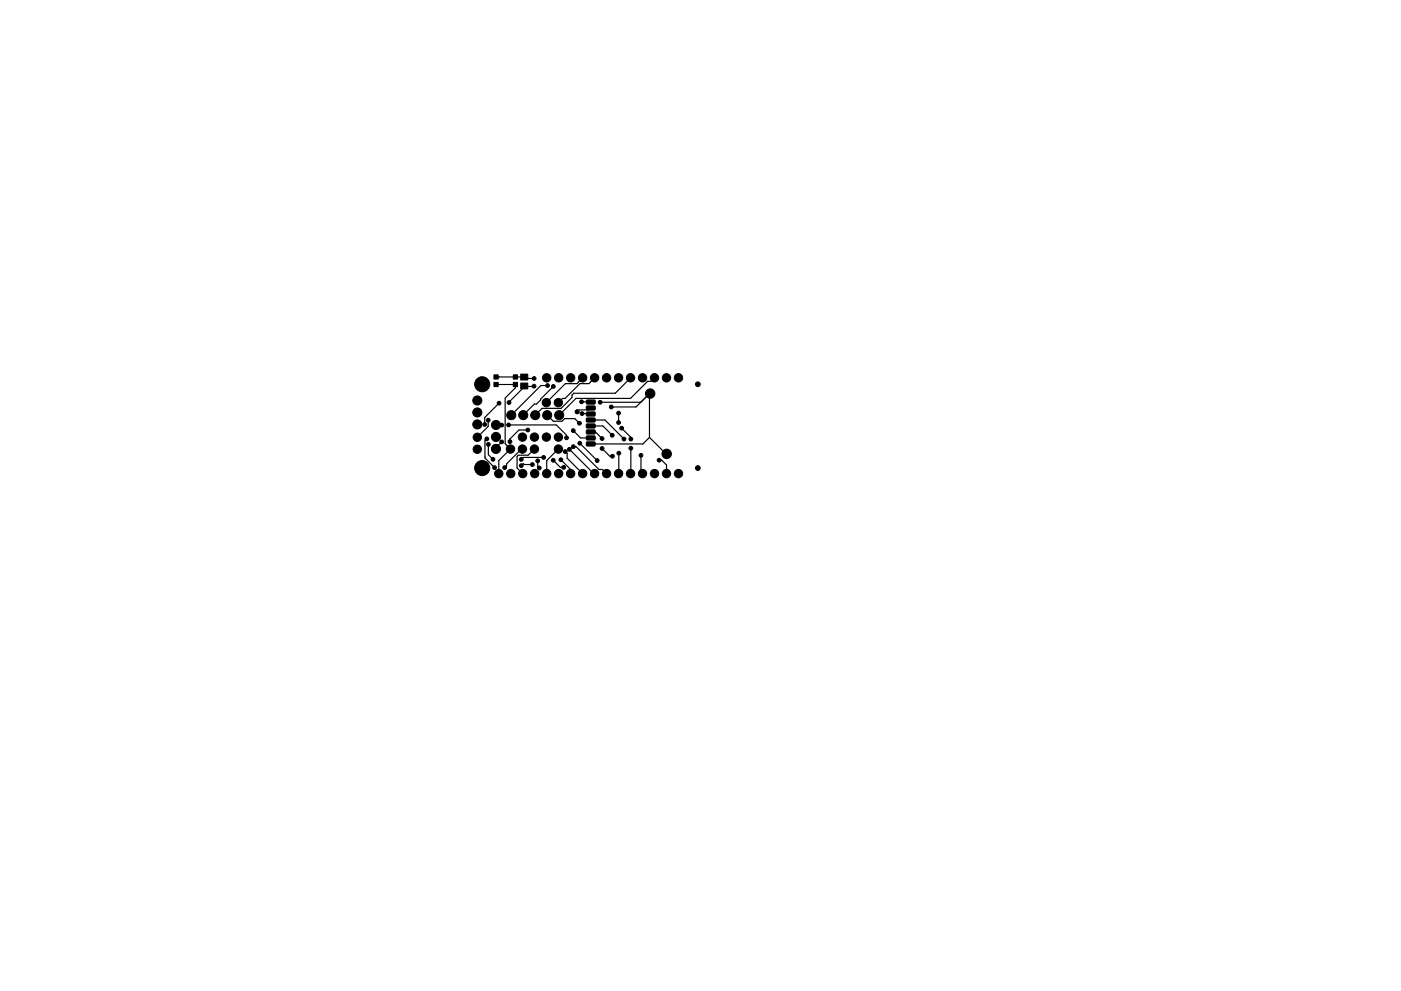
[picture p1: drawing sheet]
<svg xmlns="http://www.w3.org/2000/svg" width="297mm" height="210mm" viewBox="0 0 297 210" stroke-linecap="round" stroke-linejoin="round" font-family="sans-serif">
<g fill="#000" stroke="#000" stroke-width=".21">
<path d="M110.4 79.4h1.5v1.2h-1.5zM104.7 79.5h.9v.9h-.9zM104.7 81.1h.9v.9h-.9zM108.8 81.1h.9v.9h-.9zM108.8 79.5h.9v.9h-.9zM110.4 81.3h1.5v1.2h-1.5zM124.4 93.8h1.7l.1 .1v.6l-.2 .1h-1.6l-.1-.2zM124.4 92.5h1.7l.1 .1v.6l-.2 .2h-1.6l-.1-.2zM124.4 91.3l1.7-.1 .1 .2v.6l-.2 .1h-1.6l-.1-.2zM124.4 90l1.7-.1 .1 .2v.6l-.2 .1h-1.6l-.1-.2zM124.4 88.7h1.7l.1 .1v.6l-.2 .2-1.6-.1-.1-.1zM124.4 87.5l1.7-.1 .1 .2v.5l-.2 .2h-1.6l-.1-.2z"/>
<path d="M124.4 86.2l1.7-.1 .1 .2v.6l-.2 .1h-1.6l-.1-.2zM124.4 84.9h1.7l.1 .1v.6l-.2 .1h-1.6l-.1-.2z"/>
<circle cx="101.2" cy="87.5" r=".97"/>
<circle cx="101.2" cy="90" r=".97"/>
<circle cx="101.2" cy="85" r=".97"/>
<circle cx="101.2" cy="92.8" r=".89"/>
<circle cx="101.2" cy="95.3" r=".89"/>
<circle cx="102.2" cy="81.5" r="1.6"/>
<circle cx="102.2" cy="99.3" r="1.6"/>
<circle cx="102.8" cy="90.1" r=".4"/>
<circle cx="103.2" cy="93.1" r=".4"/>
<circle cx="103.5" cy="89.1" r=".4"/>
<circle cx="103.5" cy="94.3" r=".4"/>
<circle cx="104.5" cy="97.4" r=".4"/>
<circle cx="104.9" cy="99.2" r=".4"/>
<circle cx="105.2" cy="92.7" r=".97"/>
<circle cx="105.2" cy="95.2" r=".97"/>
<circle cx="105.2" cy="90.2" r=".97"/>
<circle cx="105.8" cy="85.5" r=".4"/>
<circle cx="106.4" cy="93.8" r=".4"/>
<circle cx="106.4" cy="90.2" r=".4"/>
<circle cx="107" cy="99.2" r=".4"/>
<circle cx="107.8" cy="90.2" r=".4"/>
<circle cx="107.9" cy="85.4" r=".4"/>
<circle cx="108.1" cy="93.7" r=".4"/>
<circle cx="108.2" cy="95.3" r=".89"/>
<circle cx="108.4" cy="88.1" r=".97"/>
<circle cx="110.5" cy="98.8" r=".4"/>
<circle cx="110.5" cy="97.5" r=".4"/>
<circle cx="110.8" cy="95.3" r=".89"/>
<circle cx="110.8" cy="92.7" r=".89"/>
<circle cx="110.9" cy="88.1" r=".97"/>
<circle cx="111.9" cy="91.2" r=".4"/>
<circle cx="112.9" cy="98.6" r=".4"/>
<circle cx="113.2" cy="81.9" r=".4"/>
<circle cx="113.2" cy="80.3" r=".4"/>
<circle cx="113.3" cy="95.3" r=".89"/>
<circle cx="113.3" cy="92.7" r=".89"/>
<circle cx="113.5" cy="88.1" r=".97"/>
<circle cx="114" cy="97.8" r=".4"/>
<circle cx="114.3" cy="99.3" r=".4"/>
<circle cx="115.3" cy="97" r=".4"/>
<circle cx="115.8" cy="85.4" r=".89"/>
<circle cx="115.8" cy="92.7" r=".89"/>
<circle cx="115.9" cy="80.2" r=".89"/>
<circle cx="116" cy="88.1" r=".97"/>
<circle cx="116.1" cy="81.8" r=".4"/>
<circle cx="117.3" cy="97.7" r=".4"/>
<circle cx="117.3" cy="82" r=".4"/>
<circle cx="118.4" cy="85.4" r=".89"/>
<circle cx="118.4" cy="95.3" r=".89"/>
<circle cx="118.4" cy="92.7" r=".89"/>
<circle cx="118.5" cy="80.2" r=".89"/>
<circle cx="118.6" cy="88.1" r=".97"/>
<circle cx="118.9" cy="97.5" r=".4"/>
<circle cx="119.5" cy="99.2" r=".4"/>
<circle cx="119.8" cy="95.8" r=".4"/>
<circle cx="120.1" cy="92.9" r=".4"/>
<circle cx="120.7" cy="95.3" r=".4"/>
<circle cx="121" cy="80.2" r=".89"/>
<circle cx="121.5" cy="91.4" r=".4"/>
<circle cx="121.6" cy="94.8" r=".4"/>
<circle cx="122.4" cy="87.4" r=".4"/>
<circle cx="122.9" cy="89.8" r=".4"/>
<circle cx="122.9" cy="94" r=".4"/>
<circle cx="123.3" cy="85.2" r=".4"/>
<circle cx="123.4" cy="87.7" r=".4"/>
<circle cx="123.5" cy="80.2" r=".89"/>
<circle cx="126.1" cy="80.2" r=".89"/>
<circle cx="126.6" cy="97.7" r=".4"/>
<circle cx="127.2" cy="85.3" r=".4"/>
<circle cx="127.6" cy="93" r=".4"/>
<circle cx="127.6" cy="95.1" r=".4"/>
<circle cx="128.6" cy="80.2" r=".89"/>
<circle cx="129.6" cy="86.3" r=".4"/>
<circle cx="129.8" cy="92.3" r=".4"/>
<circle cx="129.9" cy="96.8" r=".4"/>
<circle cx="131.1" cy="87.6" r=".4"/>
<circle cx="131.1" cy="89.6" r=".4"/>
<circle cx="131.2" cy="80.2" r=".89"/>
<circle cx="131.2" cy="96.1" r=".4"/>
<circle cx="131.8" cy="90.8" r=".4"/>
<circle cx="132.3" cy="93.1" r=".4"/>
<circle cx="133.7" cy="80.2" r=".89"/>
<circle cx="133.8" cy="95.1" r=".4"/>
<circle cx="133.8" cy="93.1" r=".4"/>
<circle cx="135.9" cy="96.6" r=".4"/>
<circle cx="136.2" cy="80.2" r=".89"/>
<circle cx="137.9" cy="83.5" r="1"/>
<circle cx="138.8" cy="80.2" r=".89"/>
<circle cx="139.7" cy="97.6" r=".4"/>
<circle cx="141.3" cy="80.2" r=".89"/>
<circle cx="141.3" cy="96.3" r="1"/>
<circle cx="143.9" cy="80.2" r=".89"/>
<circle cx="148" cy="81.5" r=".5"/>
<circle cx="148" cy="99.3" r=".5"/>
<circle cx="105.8" cy="100.5" r=".89"/>
<circle cx="108.3" cy="100.5" r=".89"/>
<circle cx="110.8" cy="100.5" r=".89"/>
<circle cx="113.4" cy="100.5" r=".89"/>
<circle cx="115.9" cy="100.5" r=".89"/>
<circle cx="118.5" cy="100.5" r=".89"/>
<circle cx="121" cy="100.5" r=".89"/>
<circle cx="123.5" cy="100.5" r=".89"/>
<circle cx="126.1" cy="100.5" r=".89"/>
<circle cx="128.6" cy="100.5" r=".89"/>
<circle cx="131.2" cy="100.5" r=".89"/>
<circle cx="133.7" cy="100.5" r=".89"/>
<circle cx="136.2" cy="100.5" r=".89"/>
<circle cx="138.8" cy="100.5" r=".89"/>
<circle cx="141.3" cy="100.5" r=".89"/>
<circle cx="143.9" cy="100.5" r=".89"/>
</g>
<g fill="none" stroke="#000" stroke-width=".25">
<path d="M105.2 80h5.9l.4 .3h1.7M101.2 95.3h.2M103.2 93.1l-.4 .4v3.7l2.1 2M103.5 89.1v1.4l-2.3 2.3M103.5 94.3v2.2l1 .9M105.2 90.2h1.2M105.2 81.6h4.1v.7l-2.2 2.2v9.6l1.1 1.2-2.4 2.4v2.8M105.8 85.5l-3 3.1v1.5M106.4 93.8l-1.2 1.2v.2M107.8 90.2h10.1l2.2 2.1v.6l-.1-.1M110.8 95.3h-.3l-3.1 3.1v.4l-.4 .4M111.9 91.2h-1.9l-1.9 1.9v.6"/>
<path d="M112.9 98.6h-1.7l-.3-.2-.4 .4M113.2 82h-2l-3.3 3.4M113.3 95.3l-1.3 1.3h-2.1l-.3 .2v2.5l1.2 1.2M114 97.8v1.1l.3 .4M115.3 97h-4.4l-.4 .5M116 88.1l1.3 1.3h1.9l.5-.6h2.2l.9 1M116.1 81.8h-1.4l-6.3 6.3M117.3 97.7l1.5 1.5h.7M117.3 82l-3.6 3.7h-.4l-2.4 2.4M118.4 95.3l-2.5 2.4v2.8M118.9 97.5l2.1 2.1v.9M119.8 95.8l.4 .4v1l3.3 3.3"/>
<path d="M120.7 95.3l5.2 5.2h.2M121.5 91.4l1.6 1.5h2M121.6 94.8h.5l4.9 4.8h.7l.9 .9M122.9 94l3.7 3.7M123.3 85.2l1.8 .1M123.4 87.7l1.7 .1M123.5 80.2l-1.2 1.2h-2.4l-4.1 4M125.1 86.7l-.4 .3h-1.9l-.4 .4M125.1 91.6h1.1l1.4 1.4M125.1 90.4h2.7l2 1.9M125.1 89.1h3.2l4 4M126.1 80.2l-1.2 1.2h-1.9l-3.2 3.1h-.5l-.9 .9"/>
<path d="M127.2 85.3h8.7M127.6 95.1l1.7 1.7h.5M129.6 86.3h5.3l2.8-2.8v9.3M131.2 87.6v2M131.2 96.1v4.4M131.8 90.8l2 2v.3M133.7 80.2l-3.3 3.2h-8.7l-.4 .4v.5l-2.3 2.3h-4.1l-1.4 1.5M133.8 95.1l-.1 5.4M135.9 96.6v3.6l.3 .3v-.5M137.7 92.8l-1.4 1.4h-11.2M137.7 92.8l3.5 3.5M138.8 80.2l-.7 .7h-.8l-3.6 3.6h-11.6l-3.5 3.6"/>
<path d="M139.7 97.6h.6l1 1v1.9M113.8 100.1l-.4 .4"/>
</g>
</svg>
